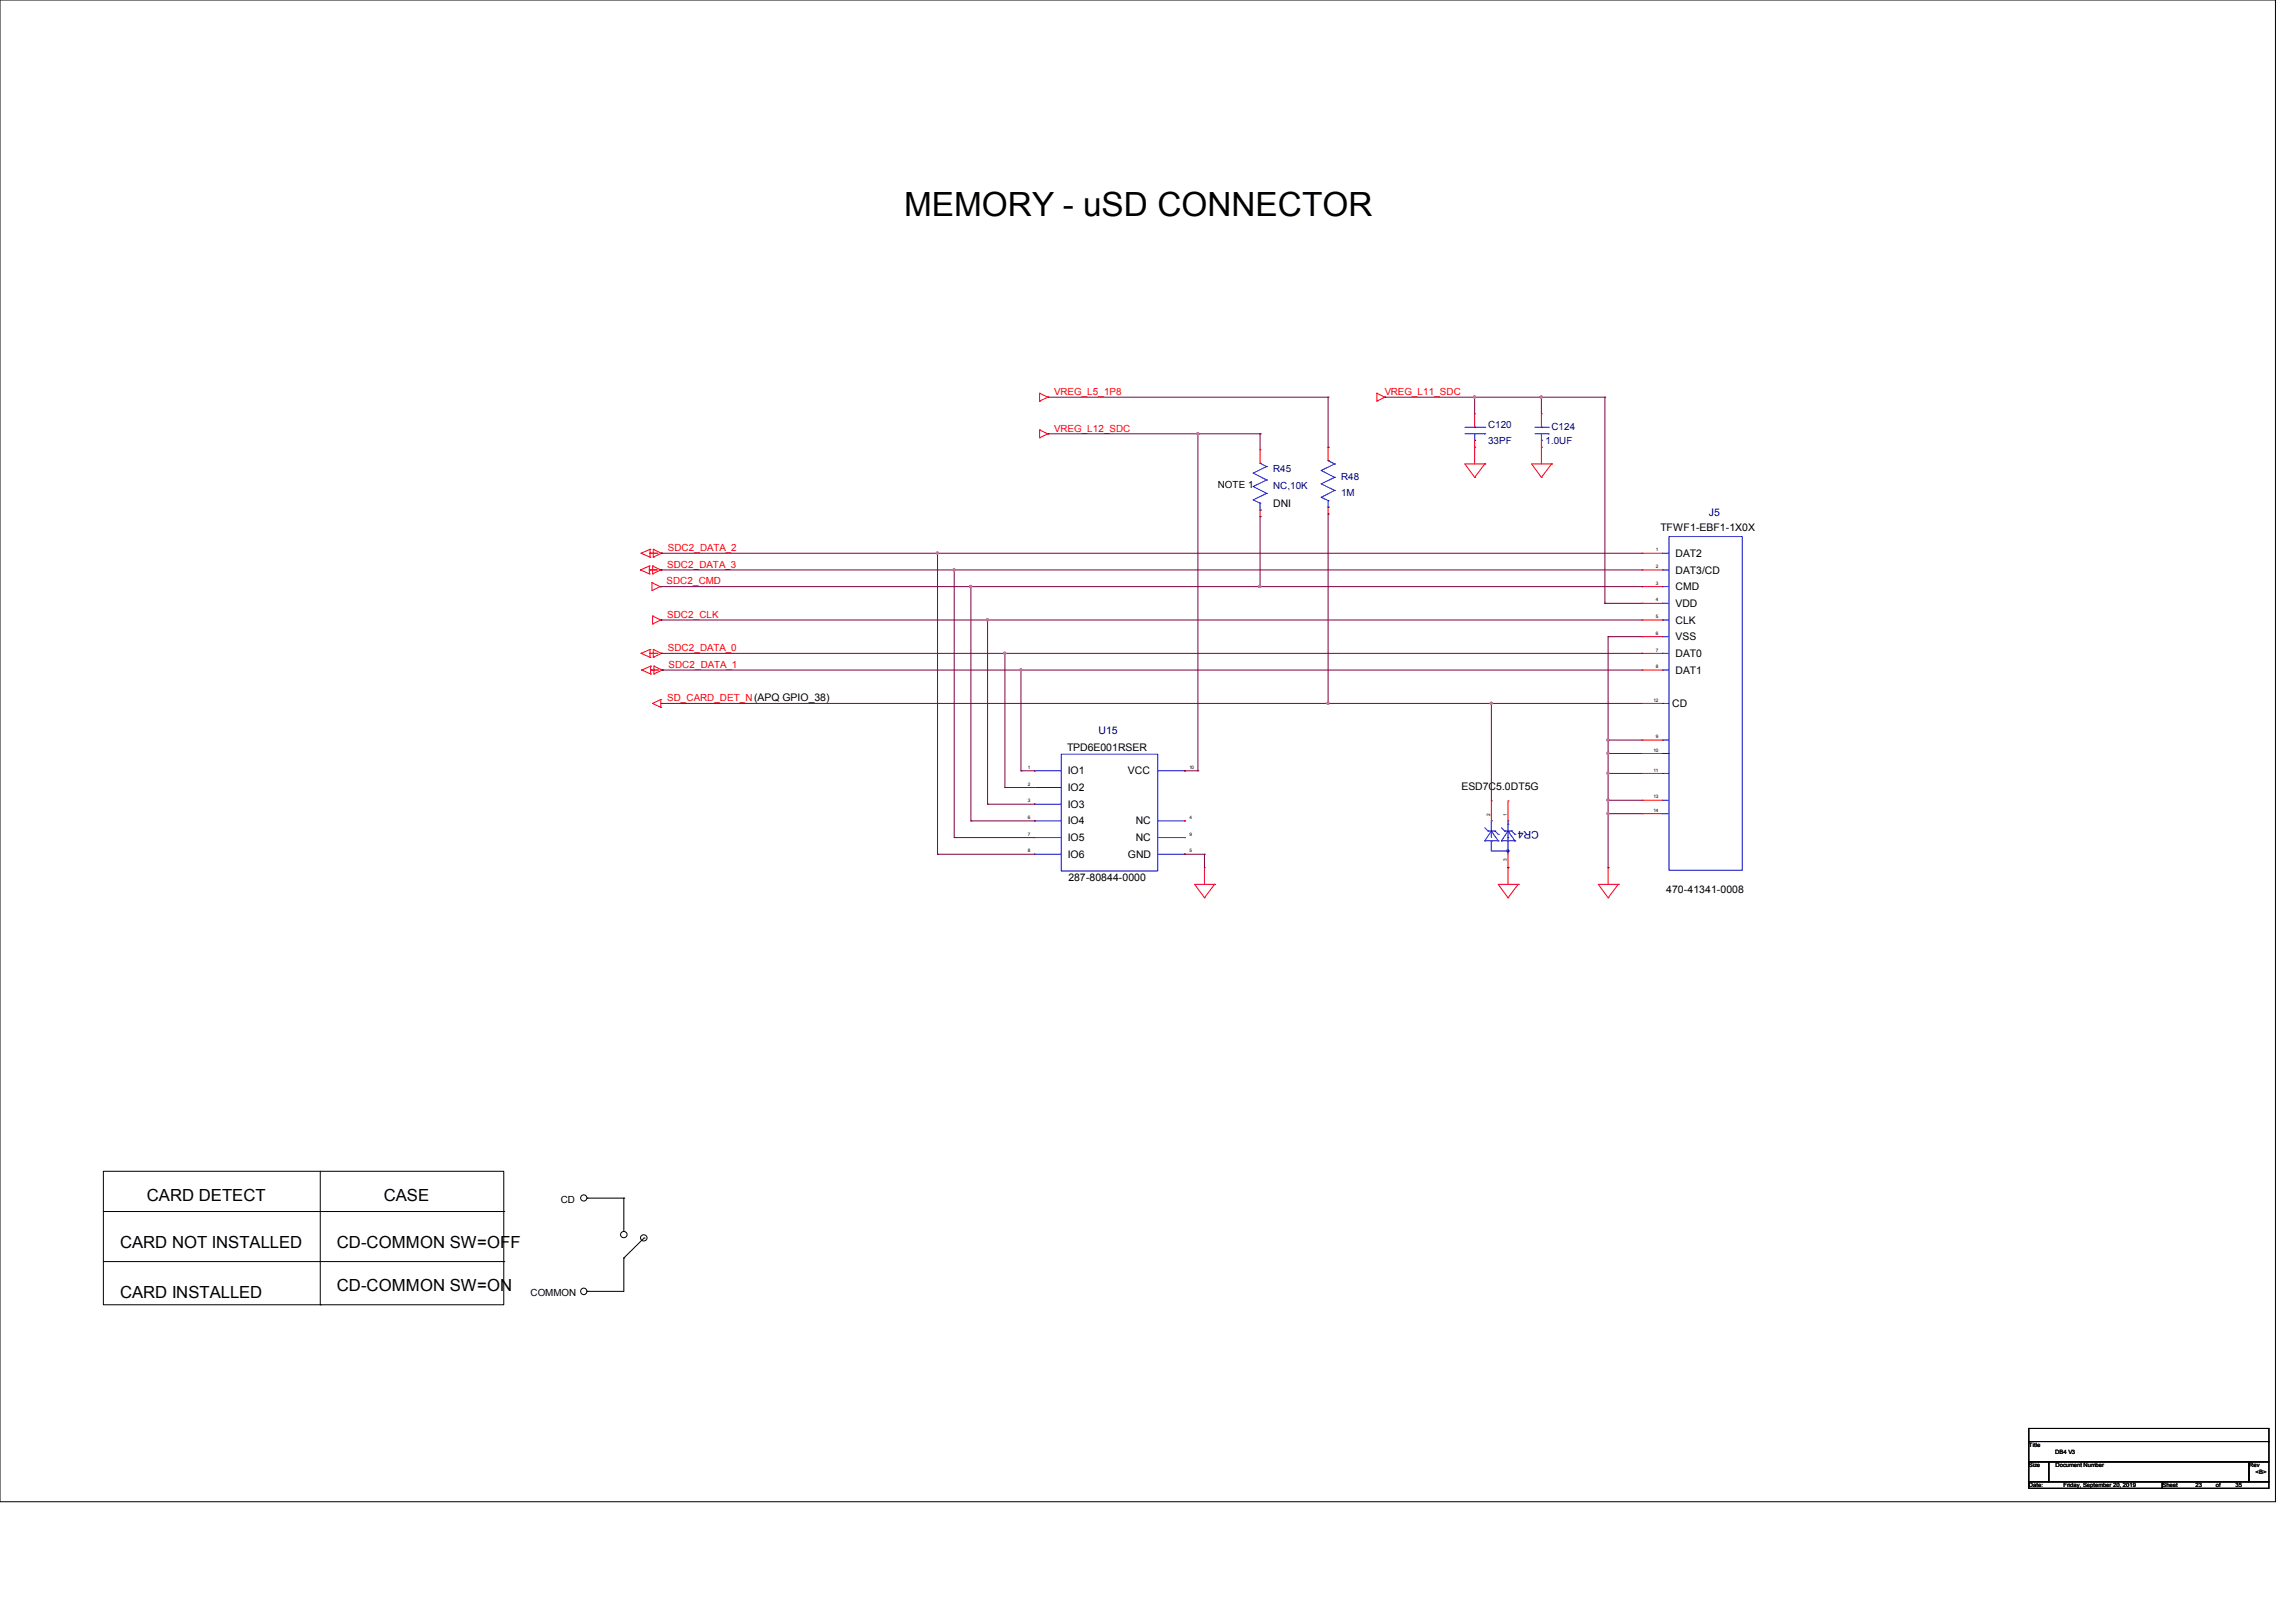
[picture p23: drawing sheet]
<svg xmlns="http://www.w3.org/2000/svg" width="297mm" height="210mm" viewBox="0 0 297 210" stroke-linecap="round" stroke-linejoin="round" font-family="sans-serif">
<defs><g id="words">
<text font-size="4.3" x="117" y="27.9">MEMORY - uSD CONNECTOR</text>
<g font-size="2.2">
<text x="19" y="155.4">CARD DETECT</text>
<text x="49.7" y="155.4">CASE</text>
<text x="15.5" y="161.4">CARD NOT INSTALLED</text>
<text x="43.6" y="161.4">CD-COMMON SW=OFF</text>
<text x="15.5" y="167.9">CARD INSTALLED</text>
<text x="43.6" y="167">CD-COMMON SW=ON</text>
</g>
<g font-size="1.4">
<text x="164.8" y="65.7">DNI</text>
<text x="214.9" y="68.7">TFWF1-EBF1-1X0X</text>
<text x="216.8" y="72.1">DAT2</text>
<text x="216.8" y="74.2">DAT3/CD</text>
<text x="216.8" y="76.4">CMD</text>
<text x="216.8" y="78.5">VDD</text>
<text x="216.8" y="80.7">CLK</text>
<text x="216.8" y="82.8">VSS</text>
<text x="216.8" y="85">DAT0</text>
<text x="216.8" y="87.2">DAT1</text>
<text x="216.4" y="91.5">CD</text>
<text x="138.1" y="97.2">TPD6E001RSER</text>
<text x="138.2" y="100.2">IO1</text>
<text x="146" y="100.2">VCC</text>
<text x="138.2" y="102.4">IO2</text>
<text x="138.2" y="104.5">IO3</text>
<text x="138.2" y="106.7">IO4</text>
<text x="147" y="106.7">NC</text>
<text x="189.1" y="102.3">ESD7C5.0DT5G</text>
<text x="138.2" y="108.8">IO5</text>
<text x="138.2" y="111">IO6</text>
<text x="146" y="111">GND</text>
<text x="147" y="108.8">NC</text>
<text x="138.3" y="114">287-80844-0000</text>
<text x="215.6" y="115.5">470-41341-0008</text>
</g>
<g font-size="1.4" fill="#000080">
<text x="221.1" y="66.8">J5</text>
<text x="142.2" y="95">U15</text>
<text x="199.1" y="107.5" transform="rotate(-180 199.1 107.5)">CR4</text>
</g>
<g font-size="1.3" fill="#f00">
<text x="136.4" y="51.1">VREG_L5_1P8</text>
<text x="179.2" y="51.1">VREG_L11_SDC</text>
<text x="136.4" y="55.8">VREG_L12_SDC</text>
<text x="86.4" y="71.3">SDC2_DATA_2</text>
<text x="86.3" y="75.6">SDC2_CMD</text>
<text x="86.4" y="73.4">SDC2_DATA_3</text>
<text x="86.4" y="79.9">SDC2_CLK</text>
<text x="86.4" y="84.2">SDC2_DATA_0</text>
<text x="86.5" y="86.4">SDC2_DATA_1</text>
<text x="86.4" y="90.7">SD_CARD_DET_N(APQ GPIO_38)</text>
</g>
<g font-size="1.3" fill="#000080">
<text x="192.6" y="55.3">C120</text>
<text x="192.6" y="57.5">33PF</text>
<text x="200" y="57.5">1.0UF</text>
<text x="200.8" y="55.6">C124</text>
<text x="164.8" y="61.1">R45</text>
<text x="164.8" y="63.3">NC,10K</text>
<text x="173.6" y="62.1">R48</text>
<text x="173.6" y="64.2">1M</text>
</g>
<g font-size="1.3">
<text x="157.6" y="63.2">NOTE 1</text>
<text x="72.6" y="155.6">CD</text>
<text x="68.7" y="167.7">COMMON</text>
</g>
<g font-size=".8">
<text x="262.6" y="187.2">Title</text>
<text x="262.6" y="189.9">Size</text>
<text x="266" y="188.1">DB4 V3</text>
<text x="266" y="189.9">Document Number</text>
<text x="291.1" y="189.9">Rev</text>
<text x="291.9" y="190.7">&lt;B&gt;</text>
<text x="262.6" y="192.4">Date:</text>
<text x="267" y="192.4">Friday, September 20, 2019</text>
<text x="279.8" y="192.4">Sheet</text>
<text x="284.1" y="192.4">23</text>
<text x="286.7" y="192.4">of</text>
<text x="289.3" y="192.4">35</text>
</g>
<g font-size=".6">
<text x="214.3" y="71.3">1</text>
<text x="214.3" y="73.5">2</text>
<text x="214.3" y="75.7">3</text>
<text x="214.3" y="77.8">4</text>
<text x="214.3" y="80">5</text>
<text x="214.3" y="82.1">6</text>
<text x="214.3" y="84.3">7</text>
<text x="214.3" y="86.5">8</text>
<text x="214" y="90.8">12</text>
<text x="214.3" y="95.5">9</text>
<text x="133" y="99.5">1</text>
<text x="133" y="101.7">2</text>
<text x="153.9" y="99.5">10</text>
<text x="214" y="97.3">10</text>
<text x="214" y="99.8">11</text>
<text x="133" y="103.8">3</text>
<text x="133" y="106">6</text>
<text x="153.9" y="106">4</text>
<text x="192.8" y="105.6" transform="rotate(-90 192.8 105.6)">2</text>
<text x="195" y="105.6" transform="rotate(-90 195 105.6)">1</text>
<text x="214" y="103.3">13</text>
<text x="214" y="105">14</text>
<text x="133" y="108.1">7</text>
<text x="133" y="110.3">8</text>
<text x="153.9" y="110.3">5</text>
<text x="153.9" y="108.1">9</text>
<text x="195" y="111.4" transform="rotate(-90 195 111.4)">3</text>
</g>
</g></defs>
<g fill="none" stroke="#000" stroke-width=".13">
<path d="M0 0h294.5v194.3h-294.5zM13.4 151.6h51.8v17.2h-51.8zM13.4 156.8h51.8M41.4 151.6v17.2M65.2 156.8h.1M76 155h.1M76 155h4.7M80.7 155h.1M80.7 155v4.3M13.4 163.2h51.8M41.4 168.8h.1M65.2 163.2h.1"/>
<path d="M76 167.1h.1M80.7 162.8h.1M80.7 162.8v4.3h-4.7M83.4 160.2h.1M83.4 160.2l-2.7 2.6M262.6 184.8h31v1.7h-31zM262.6 186.5h31v2.6h-31zM262.6 189.1h2.5v2.6h-2.5zM262.6 191.7h17.2v.9h-17.2zM265.1 189.1h25.9v2.6h-25.9zM279.8 191.7h13.8v.9h-13.8zM291 189.1h2.6v2.6h-2.6z"/>
<circle cx="75.5" cy="155" r=".4"/>
<circle cx="80.7" cy="159.7" r=".41"/>
<circle cx="75.5" cy="167.1" r=".41"/>
<circle cx="83.3" cy="160.2" r=".41"/>
</g>
<g fill="none" stroke="#f00" stroke-width=".13">
<path d="M134.5 55.6h.1M134.5 56.6h.1M134.5 50.9h.1M134.5 51.9h.1M134.5 55.6l1.1 .5M134.5 50.9v1M134.5 55.6v1M134.5 50.9l1.1 .5M135.6 56.1h.1M135.6 51.4h.1M135.6 56.1l-1.1 .5M135.6 51.4l-1.1 .5"/>
<path d="M163.1 58.2h.1M163.1 58.2v1.7M171.9 57.9h.1M171.9 57.9v1.7M178.2 50.9h.1M178.2 51.9h.1M178.2 50.9l1 .5M178.2 50.9v1M179.2 51.4h.1M179.2 51.4l-1 .5M190.8 57.9h.1M190.8 53.6h.1"/>
<path d="M190.8 53.6v1.7M190.8 57v3M199.5 57.9h.1M199.5 53.6h.1M199.5 53.6v1.7M199.5 57v3M82.9 73.7h.1M82.9 73.7l1.1 .6M83 71.6h.1M83 71.6l1.1 .5M84 74.3h.1M84 73.2h.1"/>
<path d="M84 73.7h.1M84 73.2v1.1M84 73.2l-1.1 .5M84 73.7h1M84.1 72.1h.1M84.1 71.1h.1M84.1 71.6h.1M84.1 71.1v1M84.1 71.1l-1.1 .5M84.1 71.6h1M84.4 75.4h.1M84.4 76.4h.1"/>
<path d="M84.4 75.4l1 .5M84.4 75.4v1M84.5 74.3h.1M84.5 73.2h.1M84.5 79.7h.1M84.5 73.2v1.1M84.5 79.7v1M84.5 73.2l1 .5M84.5 79.7l1 .5M84.5 72.1h.1M84.5 71.1h.1M84.5 71.1v1"/>
<path d="M84.5 71.1l1.1 .5M85.4 75.9h.1M85.4 75.9l-1 .5M85.5 73.7h.1M85.5 73.7l-1 .6M85.6 71.6h.1M85.6 71.6l-1.1 .5M163.1 66.8h.1M163.1 66v.8M171.9 66.5h.1M171.9 65.6v.9M190.8 61.8h.1"/>
<path d="M192.2 60h.1M192.2 60h-2.6l1.2 1.8M192.2 60l-1.4 1.8M199.5 61.8h.1M200.8 60h.1M200.8 60h-2.6l1.3 1.8M200.8 60l-1.3 1.8M212.5 71.6h.1M212.5 73.7h.1M212.5 75.9h.1M212.5 78.1h.1M212.5 71.6h2.6"/>
<path d="M212.5 73.7h2.6M212.5 75.9h2.6M212.5 78.1h2.6M83 84.5h.1M83 84.5l1.1 .5M83.1 86.7h.1M83.1 86.7l1.1 .5M84.1 85h.1M84.1 84h.1M84.1 84.5h.1M84.1 84v1M84.1 84l-1.1 .5"/>
<path d="M84.1 84.5h1M84.2 87.2h.1M84.2 86.2h.1M84.2 86.7h.1M84.2 86.2v1M84.2 86.2l-1.1 .5M84.2 86.7h1M84.5 91h.1M84.5 80.7h.1M84.5 91l1 .5M84.5 85h.1M84.5 84h.1"/>
<path d="M84.5 84v1M84.5 84l1.1 .5M84.6 87.2h.1M84.6 86.2h.1M84.6 86.2v1M84.6 86.2l1.1 .5M85.5 90.5h.1M85.5 91.5h.1M85.5 80.2h.1M85.5 90.5l-1 .5M85.5 90.5v1M85.5 80.2l-1 .5"/>
<path d="M85.6 84.5h.1M85.6 84.5l-1.1 .5M85.7 86.7h.1M85.7 86.7l-1.1 .5M133.9 99.7h.1M153.3 99.7h.1M212.5 80.2h.1M212.5 82.4h.1M212.5 84.5h.1M212.5 86.7h.1M212.5 97.5h.1M212.5 91h.1"/>
<path d="M212.5 95.8h.1M212.5 84.5h2.6M212.5 86.7h2.6M212.5 80.2h2.6M212.5 82.4h2.6M212.5 97.5h2.6M212.5 91h2.6M212.5 95.8h2.6M133.9 101.9h.1M133.9 104.1h.1M133.9 106.2h.1M133.9 108.4h.1"/>
<path d="M133.9 110.5h.1M153.3 106.2h.1M153.3 110.5h.1M153.3 108.4h.1M155.9 112.3h.1M155.9 116.2h.1M155.9 112.3v2.1M157.2 114.4h.1M157.2 114.4h-2.6l1.3 1.8M157.2 114.4l-1.3 1.8M193 103.6h.1M193 103.6v2.6"/>
<path d="M195.2 112.3h.1M195.2 116.2h.1M195.2 103.6h.1M195.2 103.6v2.6M195.2 110.5v3.9M196.5 114.4h.1M196.5 114.4h-2.6l1.3 1.8M196.5 114.4l-1.3 1.8M208.1 112.3h.1M208.1 116.2h.1M208.1 112.3v2.1M209.4 114.4h.1"/>
<path d="M209.4 114.4h-2.6l1.3 1.8M209.4 114.4l-1.3 1.8M212.5 100.1h.1M212.5 103.5h.1M212.5 105.3h.1M212.5 100.1h2.6M212.5 103.5h2.6M212.5 105.3h2.6"/>
</g>
<g fill="none" stroke="#00f" stroke-width=".13">
<path d="M163.1 59.9h.1M163.1 59.9l.8 .5M171.9 59.6h.1M171.9 59.6l.8 .4M189.6 56.1h2.6M189.6 55.3h2.6M190.8 55.3h.1M190.8 57h.1M190.8 56.1v.9M192.2 55.3h.1M192.2 56.1h.1M198.6 56.1h1.8"/>
<path d="M198.6 55.3h1.8M199.5 55.3h.1M199.5 57h.1M199.5 56.1v.9M200.4 56.1h.1M200.4 55.3h.1M162.2 61.2h.1M162.2 62.9h.1M162.2 64.7h.1M162.2 61.2l1.7 .9M162.2 62.9l1.7 .9M162.2 64.7l.9 .4"/>
<path d="M163.1 66h.1M163.1 65.1h.1M163.1 65.1v.9M163.9 60.4h.1M163.9 62.1h.1M163.9 63.8h.1M163.9 60.4l-1.7 .8M163.9 62.1l-1.7 .8M163.9 63.8l-1.7 .9M171 60.9h.1M171 62.6h.1M171 64.3h.1"/>
<path d="M171 60.9l1.7 .9M171 62.6l1.7 .9M171 64.3l.9 .5M171.9 65.6h.1M171.9 64.8h.1M171.9 64.8v.8M172.7 60h.1M172.7 61.8h.1M172.7 63.5h.1M172.7 60l-1.7 .9M172.7 61.8l-1.7 .8M172.7 63.5l-1.7 .8"/>
<path d="M215.1 78.1h.1M215.1 75.9h.1M215.1 73.7h.1M215.1 71.6h.1M215.1 78.1h.9M215.1 75.9h.9M215.1 73.7h.9M215.1 71.6h.9M216 69.4h9.5v43.2h-9.5zM133.9 99.7h.1M133.9 99.7h3.4M137.3 97.6h12.5v15.1h-12.5z"/>
<path d="M149.8 99.7h3.5M153.3 99.7h.1M215.1 91h.1M215.1 97.5h.1M215.1 82.4h.1M215.1 80.2h.1M215.1 84.5h.1M215.1 86.7h.1M215.1 95.8h.1M215.1 91h.9M215.1 97.5h.9M215.1 82.4h.9"/>
<path d="M215.1 80.2h.9M215.1 84.5h.9M215.1 86.7h.9M215.1 95.8h.9M133.9 106.2h.1M133.9 101.9h.1M133.9 108.4h.1M133.9 104.1h.1M133.9 110.5h.1M133.9 106.2h3.4M133.9 108.4h3.4M133.9 110.5h3.4"/>
<path d="M133.9 101.9h3.4M133.9 104.1h3.4M149.8 106.2h3.5M149.8 108.4h3.5M149.8 110.5h3.5M153.3 108.4h.1M153.3 110.5h.1M153.3 106.2h.1M192.2 108.8h.1M192.2 107.1l.4 .4M192.2 108.8h1.7M192.6 107.5h.1"/>
<path d="M192.6 107.5h.9M193 106.2h.1M193 107.5h.1M193 108.8h.1M193 106.2v2.2M193 108.8v1.3h2.2M193 107.5l-.8 1.3M193 107.5l.9 1.3M193.5 107.5h.1M193.5 107.5l.4 .4M193.9 107.9h.1M193.9 108.8h.1"/>
<path d="M194.3 108.8h.1M194.3 107.1l.4 .4M194.3 108.8h1.7M194.7 107.5h.1M194.7 107.5h.9M195.2 106.2h.1M195.2 110.1h.1M195.2 107.5h.1M195.2 108.4h.1M195.2 106.6h.1M195.2 106.2v4.3M195.2 107.5l-.9 1.3"/>
<path d="M195.2 107.5l.8 1.3M195.6 107.5h.1M195.6 107.5l.4 .4M196 107.9h.1M196 108.8h.1M215.1 105.3h.1M215.1 103.5h.1M215.1 100.1h.1M215.1 105.3h.9M215.1 103.5h.9M215.1 100.1h.9"/>
<circle cx="195.1" cy="110.1" r=".15"/>
</g>
<g fill="none" stroke="#800040" stroke-width=".13">
<path d="M135.6 51.4h36.3M135.6 56.1h27.5M155 56.1h.1M155 56.1v43.6M163.1 56.1h.1M163.1 56.1v2.1M171.9 51.4h.1M171.9 57.9h.1M171.9 51.4v6.5M179.2 51.4h28.5M190.8 51.4h.1M190.8 51.4v2.2"/>
<path d="M199.5 51.4h.1M199.5 51.4v2.2M207.7 51.4h.1M207.7 51.4v26.7M85.4 75.9h.1M85.4 75.9h127.1M85.5 73.7h.1M85.5 73.7h127M85.6 71.6h.1M85.6 71.6h126.9M121.3 71.6h.1M121.3 71.6v38.9"/>
<path d="M123.5 73.7h.1M123.5 73.7v34.7M125.6 75.9h.1M125.6 75.9v30.3M163.1 66.8h.1M163.1 75.9h.1M163.1 66.8v9.1M171.9 66.5h.1M171.9 66.5v24.5M207.7 78.1h.1M207.7 78.1h4.8M212.5 75.9h.1"/>
<path d="M85.5 80.2h.1M85.5 91h127M85.5 80.2h127M85.6 84.5h.1M85.6 84.5h126.9M85.7 86.7h.1M85.7 86.7h126.8M127.8 80.2h.1M127.8 80.2v23.9M130 84.5v17.4M132.1 86.7h.1M132.1 99.7h.1"/>
<path d="M132.1 99.7h1.8M132.1 86.7v13M153.3 99.7h1.7M155 99.7h.1M171.9 91h.1M193 91h.1M193 91v12.6M208.1 95.8h.1M208.1 82.4h.1M208.1 97.5h.1M208.1 82.4v29.9M208.1 82.4h4.4"/>
<path d="M208.1 97.5h4.4M208.1 95.8h4.4M212.5 84.5h.1M121.3 110.5h.1M121.3 110.5h12.6M123.5 108.4h.1M123.5 108.4h10.4M125.6 106.2h.1M125.6 106.2h8.3M127.8 104.1h.1M127.8 104.1h6.1M130 101.9h.1"/>
<path d="M130 101.9h3.9M153.3 110.5h.1M153.3 110.5h2.6M155.9 110.5h.1M155.9 110.5v1.8M195.1 112.3h.1M195.2 112.3h.1M208.1 105.3h.1M208.1 103.5h.1M208.1 112.3h.1M208.1 100.1h.1M208.1 105.3h4.4"/>
<path d="M208.1 103.5h4.4M208.1 100.1h4.4"/>
</g>
<g fill="#f0f" stroke="#f0f" stroke-width=".13">
<path d="M162.9 75.8h.2v.2h-.2z" fill-rule="evenodd"/>
<path d="M162.9 75.8h.2v.2h-.2z" fill-rule="evenodd"/>
<circle cx="171.9" cy="91" r=".15"/>
<circle cx="125.6" cy="75.9" r=".15"/>
<circle cx="127.8" cy="80.2" r=".15"/>
<circle cx="199.5" cy="51.4" r=".15"/>
<circle cx="190.8" cy="51.4" r=".15"/>
<circle cx="155" cy="56.1" r=".15"/>
<circle cx="208.1" cy="103.5" r=".15"/>
<circle cx="208.1" cy="95.7" r=".15"/>
<circle cx="208.1" cy="105.3" r=".15"/>
<circle cx="123.5" cy="73.7" r=".15"/>
<circle cx="132.1" cy="86.7" r=".15"/>
<circle cx="121.3" cy="71.6" r=".15"/>
<circle cx="193" cy="91" r=".15"/>
<circle cx="130" cy="84.5" r=".15"/>
<circle cx="208.1" cy="97.5" r=".15"/>
<circle cx="208.1" cy="100.1" r=".15"/>
</g>
<use href="#words"/>
</svg>
